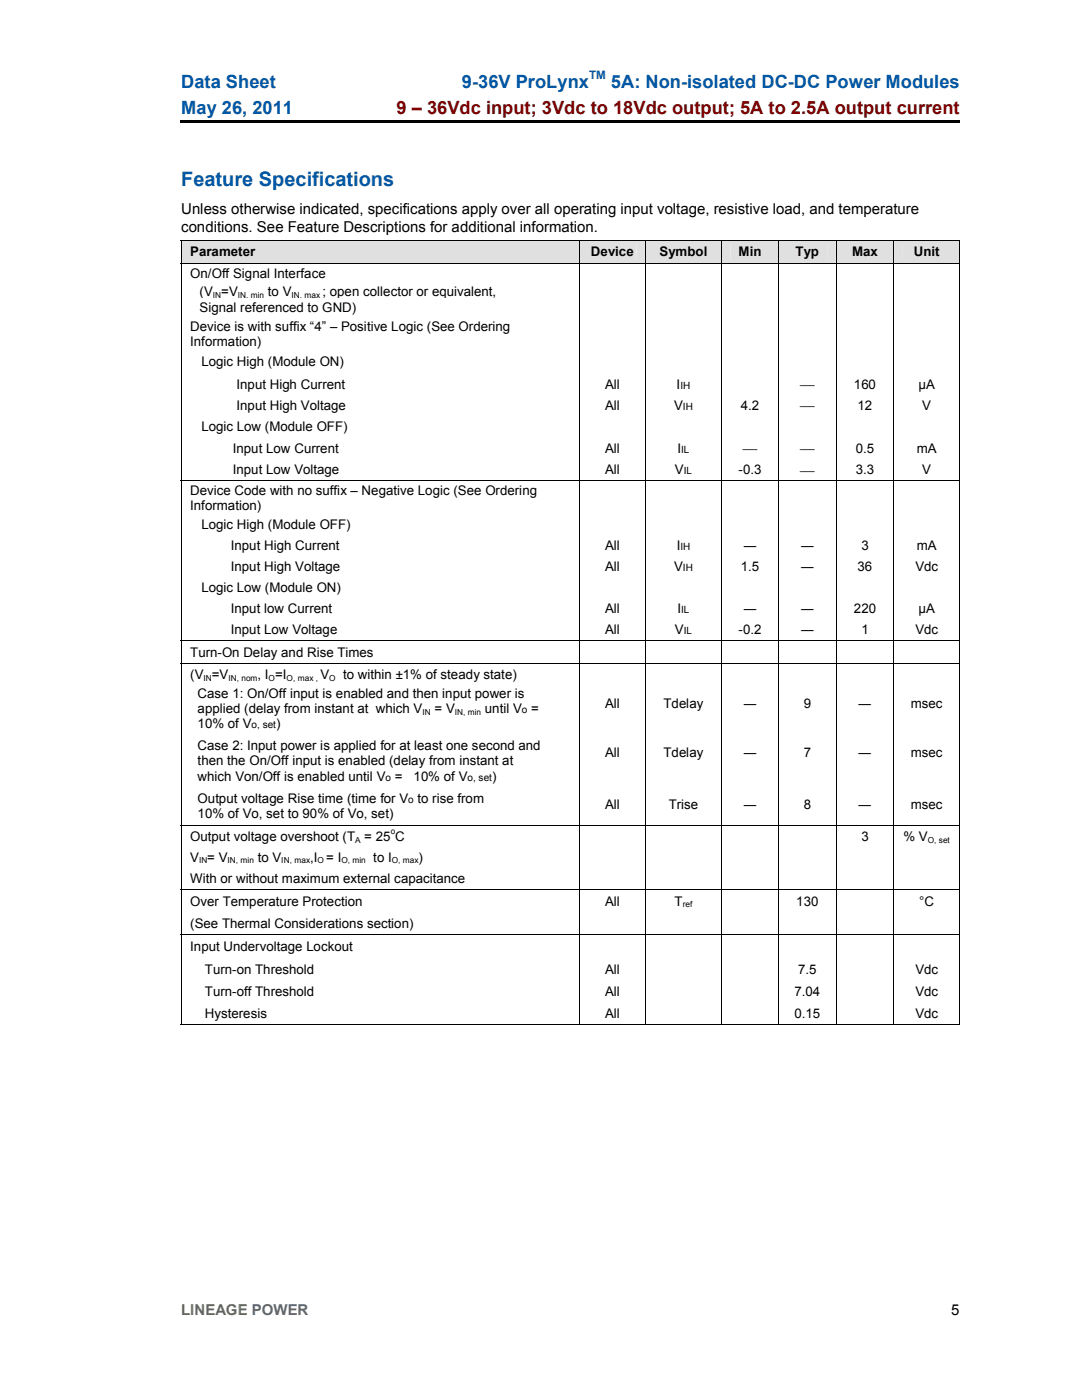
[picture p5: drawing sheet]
<svg xmlns="http://www.w3.org/2000/svg" width="216mm" height="279mm" viewBox="0 0 216 279" stroke-linecap="round" stroke-linejoin="round" font-family="sans-serif">
<defs><g id="words">
<text font-size="4" fill="#0057a6" x="36.2" y="37.1">Feature Specifications</text>
<g font-size="3.6" fill="#0057a6">
<text x="36.2" y="17.5">Data Sheet</text>
<text x="92.2" y="17.5">9-36V ProLynx</text>
<text x="121.9" y="17.5">5A: Non-isolated DC-DC Power Modules</text>
<text x="36.2" y="22.7">May 26, 2011</text>
</g>
<text font-size="3.6" fill="#800000" x="79.1" y="22.7">9 – 36Vdc input; 3Vdc to 18Vdc output; 5A to 2.5A output current</text>
<g font-size="3">
<text x="36.2" y="42.8">Unless otherwise indicated, specifications apply over all operating input voltage, resistive load, and temperature</text>
<text x="36.2" y="46.2">conditions. See Feature Descriptions for additional information.</text>
<text x="189.8" y="262.5">5</text>
</g>
<text font-size="3" fill="#5b903f" x="36.2" y="262.5">LINEAGE POWER</text>
<g font-size="2.6">
<text x="38" y="51.2">Parameter</text>
<text x="117.9" y="51.2">Device</text>
<text x="131.6" y="51.2">Symbol</text>
<text x="147.4" y="51.2">Min</text>
<text x="158.7" y="51.2">Typ</text>
<text x="170" y="51.2">Max</text>
<text x="182.4" y="51.2">Unit</text>
<text x="38" y="55.6">On/Off Signal Interface</text>
<text x="39.8" y="59">(V =V</text>
<text x="53.4" y="59">to V</text>
<text x="64.3" y="59">; open collector or equivalent,</text>
<text x="38" y="66">Device is with suffix “4” – Positive Logic (See Ordering</text>
<text x="39.8" y="62.4">Signal referenced to GND)</text>
<text x="38" y="69">Information)</text>
<text x="40.2" y="73">Logic High (Module ON)</text>
<text x="47.2" y="77.6">Input High Current</text>
<text x="120.7" y="77.6">All</text>
<text x="135" y="77.6">I</text>
<text x="159.8" y="77.7">⎯</text>
<text x="170.4" y="77.6">160</text>
<text x="183.3" y="77.6">µA</text>
<text x="47.2" y="81.8">Input High Voltage</text>
<text x="120.7" y="81.8">All</text>
<text x="134.5" y="81.8">V</text>
<text x="147.8" y="81.8">4.2</text>
<text x="159.8" y="81.9">⎯</text>
<text x="171.1" y="81.8">12</text>
<text x="184" y="81.8">V</text>
<text x="40.2" y="86">Logic Low (Module OFF)</text>
<text x="46.5" y="90.4">Input Low Current</text>
<text x="46.5" y="94.6">Input Low Voltage</text>
<text x="120.7" y="90.4">All</text>
<text x="120.7" y="94.6">All</text>
<text x="134.7" y="94.6">V</text>
<text x="135.2" y="90.4">I</text>
<text x="147.4" y="94.6">-0.3</text>
<text x="148.4" y="90.4">⎯</text>
<text x="159.8" y="94.7">⎯</text>
<text x="159.8" y="90.4">⎯</text>
<text x="170.8" y="94.6">3.3</text>
<text x="170.8" y="90.4">0.5</text>
<text x="182.9" y="90.4">mA</text>
<text x="184" y="94.6">V</text>
<text x="38" y="98.8">Device Code with no suffix – Negative Logic (See Ordering</text>
<text x="38" y="101.8">Information)</text>
<text x="40.2" y="105.7">Logic High (Module OFF)</text>
<text x="46.1" y="109.9">Input High Current</text>
<text x="120.7" y="109.9">All</text>
<text x="135" y="109.9">I</text>
<text x="148.4" y="109.9">―</text>
<text x="159.8" y="109.9">―</text>
<text x="171.9" y="109.9">3</text>
<text x="182.9" y="109.9">mA</text>
<text x="40.2" y="118.2">Logic Low (Module ON)</text>
<text x="46.1" y="114">Input High Voltage</text>
<text x="120.7" y="114">All</text>
<text x="134.5" y="114">V</text>
<text x="147.8" y="114">1.5</text>
<text x="159.8" y="114">―</text>
<text x="171.1" y="114">36</text>
<text x="182.6" y="114">Vdc</text>
<text x="46.1" y="122.4">Input low Current</text>
<text x="120.7" y="122.4">All</text>
<text x="135.2" y="122.4">I</text>
<text x="148.4" y="122.4">―</text>
<text x="159.8" y="122.4">―</text>
<text x="170.4" y="122.4">220</text>
<text x="183.3" y="122.4">μA</text>
<text x="38" y="131">Turn-On Delay and Rise Times</text>
<text x="46.1" y="126.6">Input Low Voltage</text>
<text x="120.7" y="126.6">All</text>
<text x="134.7" y="126.6">V</text>
<text x="147.4" y="126.6">-0.2</text>
<text x="159.8" y="126.6">―</text>
<text x="171.9" y="126.6">1</text>
<text x="182.6" y="126.6">Vdc</text>
<text x="38" y="135.5">(V =V</text>
<text x="51.4" y="135.5">, I =I</text>
<text x="63.9" y="135.5">V</text>
<text x="68.5" y="135.5">to within ±1% of steady state)</text>
<text x="39.4" y="142.3">applied (delay from instant at which V</text>
<text x="39.4" y="139.2">Case 1: On/Off input is enabled and then input power is</text>
<text x="86.7" y="142.3">= V</text>
<text x="96.8" y="142.3">until V =</text>
<text x="120.7" y="141.2">All</text>
<text x="132.4" y="141.2">Tdelay</text>
<text x="148.4" y="141.2">―</text>
<text x="160.4" y="141.2">9</text>
<text x="171.3" y="141.2">―</text>
<text x="181.7" y="141.2">msec</text>
<text x="39.4" y="149.7">Case 2: Input power is applied for at least one second and</text>
<text x="39.4" y="145.3">10% of V</text>
<text x="55.1" y="145.3">)</text>
<text x="39.4" y="152.7">then the On/Off input is enabled (delay from instant at</text>
<text x="39.4" y="155.8">which Von/Off is enabled until V =</text>
<text x="82.5" y="155.8">10% of V</text>
<text x="98.2" y="155.8">)</text>
<text x="120.7" y="151.1">All</text>
<text x="132.4" y="151.1">Tdelay</text>
<text x="148.4" y="151.1">―</text>
<text x="160.4" y="151.1">7</text>
<text x="171.3" y="151.1">―</text>
<text x="181.7" y="151.1">msec</text>
<text x="39.4" y="160.2">Output voltage Rise time (time for V to rise from</text>
<text x="120.7" y="161.4">All</text>
<text x="133.4" y="161.4">Trise</text>
<text x="148.4" y="161.4">―</text>
<text x="160.4" y="161.4">8</text>
<text x="171.3" y="161.4">―</text>
<text x="181.7" y="161.4">msec</text>
<text x="38" y="167.9">Output voltage overshoot (T = 25 C</text>
<text x="39.4" y="163.2">10% of Vo, set to 90% of Vo, set)</text>
<text x="171.9" y="167.9">3</text>
<text x="180.3" y="167.9">% V</text>
<text x="38" y="172">V = V</text>
<text x="51.4" y="172">to V</text>
<text x="61.9" y="172">,I = I</text>
<text x="74.5" y="172">to I</text>
<text x="83.5" y="172">)</text>
<text x="38" y="176.2">With or without maximum external capacitance</text>
<text x="38" y="180.7">Over Temperature Protection</text>
<text x="38" y="185.1">(See Thermal Considerations section)</text>
<text x="120.7" y="180.7">All</text>
<text x="134.6" y="180.7">T</text>
<text x="158.9" y="180.7">130</text>
<text x="183.4" y="180.7">°C</text>
<text x="38" y="189.8">Input Undervoltage Lockout</text>
<text x="40.9" y="194.4">Turn-on Threshold</text>
<text x="120.7" y="194.4">All</text>
<text x="159.3" y="194.4">7.5</text>
<text x="182.6" y="194.4">Vdc</text>
<text x="40.9" y="198.8">Turn-off Threshold</text>
<text x="40.9" y="203.1">Hysteresis</text>
<text x="120.7" y="203.1">All</text>
<text x="120.7" y="198.8">All</text>
<text x="158.5" y="198.8">7.04</text>
<text x="158.5" y="203.1">0.15</text>
<text x="182.6" y="198.8">Vdc</text>
<text x="182.6" y="203.1">Vdc</text>
</g>
<text font-size="2.3" fill="#0057a6" x="117.6" y="15.9">TM</text>
<g font-size="2">
<text x="135.8" y="77.6">IH</text>
<text x="136.2" y="81.8">IH</text>
<text x="135.9" y="90.4">IL</text>
<text x="136.4" y="94.6">IL</text>
<text x="135.8" y="109.9">IH</text>
<text x="136.2" y="114">IH</text>
<text x="135.9" y="122.4">IL</text>
<text x="136.4" y="126.6">IL</text>
<text x="104.1" y="142.3">o</text>
<text x="50.2" y="145.3">o, set</text>
<text x="76.9" y="155.8">o</text>
<text x="93.3" y="155.8">o, set</text>
<text x="81.5" y="160.2">o</text>
</g>
<g font-size="1.7">
<text x="42.5" y="59.4">IN</text>
<text x="47.5" y="59.4">IN, min</text>
<text x="58.2" y="59.4">IN, max</text>
<text x="40.6" y="135.9">IN</text>
<text x="45.6" y="135.9">IN, nom</text>
<text x="53.6" y="135.9">O</text>
<text x="57.2" y="135.9">O, max ,</text>
<text x="65.7" y="135.9">O</text>
<text x="84.3" y="142.6">IN</text>
<text x="90.8" y="142.6">IN, min</text>
<text x="78" y="166.5">o</text>
<text x="39.7" y="172.3">IN</text>
<text x="45.4" y="172.3">IN, min</text>
<text x="56.1" y="172.3">IN, max</text>
<text x="63.4" y="172.3">O</text>
<text x="68.1" y="172.3">O, min</text>
<text x="70.9" y="168.2">A</text>
<text x="78.2" y="172.3">O, max</text>
<text x="185.1" y="168.2">O, set</text>
<text x="136.2" y="181.1">ref</text>
</g>
</g></defs>
<path d="M35.9 24.1h40.7v.5h-40.7zM76.4 24.1h115.1v.5h-115.1z" fill="#000"/>
<g fill="#e0e0e0">
<path d="M36.3 48h79.2v4.5h-79.2z"/>
<path d="M38 48.7h75.8v3.1h-75.8z"/>
<path d="M115.7 48h13v4.5h-13z"/>
<path d="M117.4 48.7h9.6v3.1h-9.6z"/>
<path d="M128.8 48h15.1v4.5h-15.1z"/>
<path d="M130.6 48.7h11.6v3.1h-11.6z"/>
<path d="M144.1 48h11.2v4.5h-11.2z"/>
<path d="M145.8 48.7h7.8v3.1h-7.8z"/>
<path d="M155.4 48h11.4v4.5h-11.4z"/>
<path d="M157.1 48.7h8v3.1h-8z"/>
<path d="M166.9 48h11.4v4.5h-11.4z"/>
<path d="M168.6 48.7h8v3.1h-8z"/>
<path d="M178.4 48h13v4.5h-13z"/>
<path d="M180.1 48.7h9.6v3.1h-9.6z"/>
</g>
<path d="M36.1 47.9h.2v.1h-.2zM191.4 47.9h.2v.1h-.2zM191.4 204.4h.2v.2h-.2z" fill="#000"/>
<g fill="none" stroke="#000" stroke-width=".2">
<path d="M36.1 47.9h155.5M36.1 52.6h155.5M36.2 48v4.5M36.2 52.7v43.2M115.6 48v4.5M115.6 52.7v43.2M128.8 48v4.5M128.8 52.7v43.2M144 48v4.5M144 52.7v43.2M155.4 48v4.5M155.4 52.7v43.2"/>
<path d="M166.9 48v4.5M166.9 52.7v43.2M178.4 48v4.5M178.4 52.7v43.2M191.5 48v4.5M191.5 52.7v43.2M36.1 96h155.5M36.2 96.1v31.6M115.6 96.1v31.6M128.8 96.1v31.6M144 96.1v31.6M155.4 96.1v31.6"/>
<path d="M166.9 96.1v31.6M178.4 96.1v31.6M191.5 96.1v31.6M36.1 127.8h155.5M36.1 132.3h155.5M36.2 127.9v4.3M36.2 132.4v32.2M115.6 127.9v4.3M115.6 132.4v32.2M128.8 127.9v4.3M128.8 132.4v32.2M144 127.9v4.3"/>
<path d="M144 132.4v32.2M155.4 127.9v4.3M155.4 132.4v32.2M166.9 127.9v4.3M166.9 132.4v32.2M178.4 127.9v4.3M178.4 132.4v32.2M191.5 127.9v4.3M191.5 132.4v32.2M36.1 164.7h155.5M36.1 177.6h155.5M36.2 164.8v12.7"/>
<path d="M36.2 177.6v8.8M115.6 164.8v12.7M115.6 177.6v8.8M128.8 164.8v12.7M128.8 177.6v8.8M144 164.8v12.7M144 177.6v8.8M155.4 164.8v12.7M155.4 177.6v8.8M166.9 164.8v12.7M166.9 177.6v8.8M178.4 164.8v12.7"/>
<path d="M178.4 177.6v8.8M191.5 164.8v12.7M191.5 177.6v8.8M36.1 186.5h155.5M36.2 186.6v18M115.6 186.6v18M128.8 186.6v18M144 186.6v18M155.4 186.6v18M166.9 186.6v18M178.4 186.6v18M191.5 186.6v18"/>
<path d="M36.1 204.5h79.4M115.7 204.5h13M128.8 204.5h15.1M144.1 204.5h11.2M155.4 204.5h11.4M166.9 204.5h11.4M178.4 204.5h13"/>
</g>
<use href="#words"/>
</svg>
